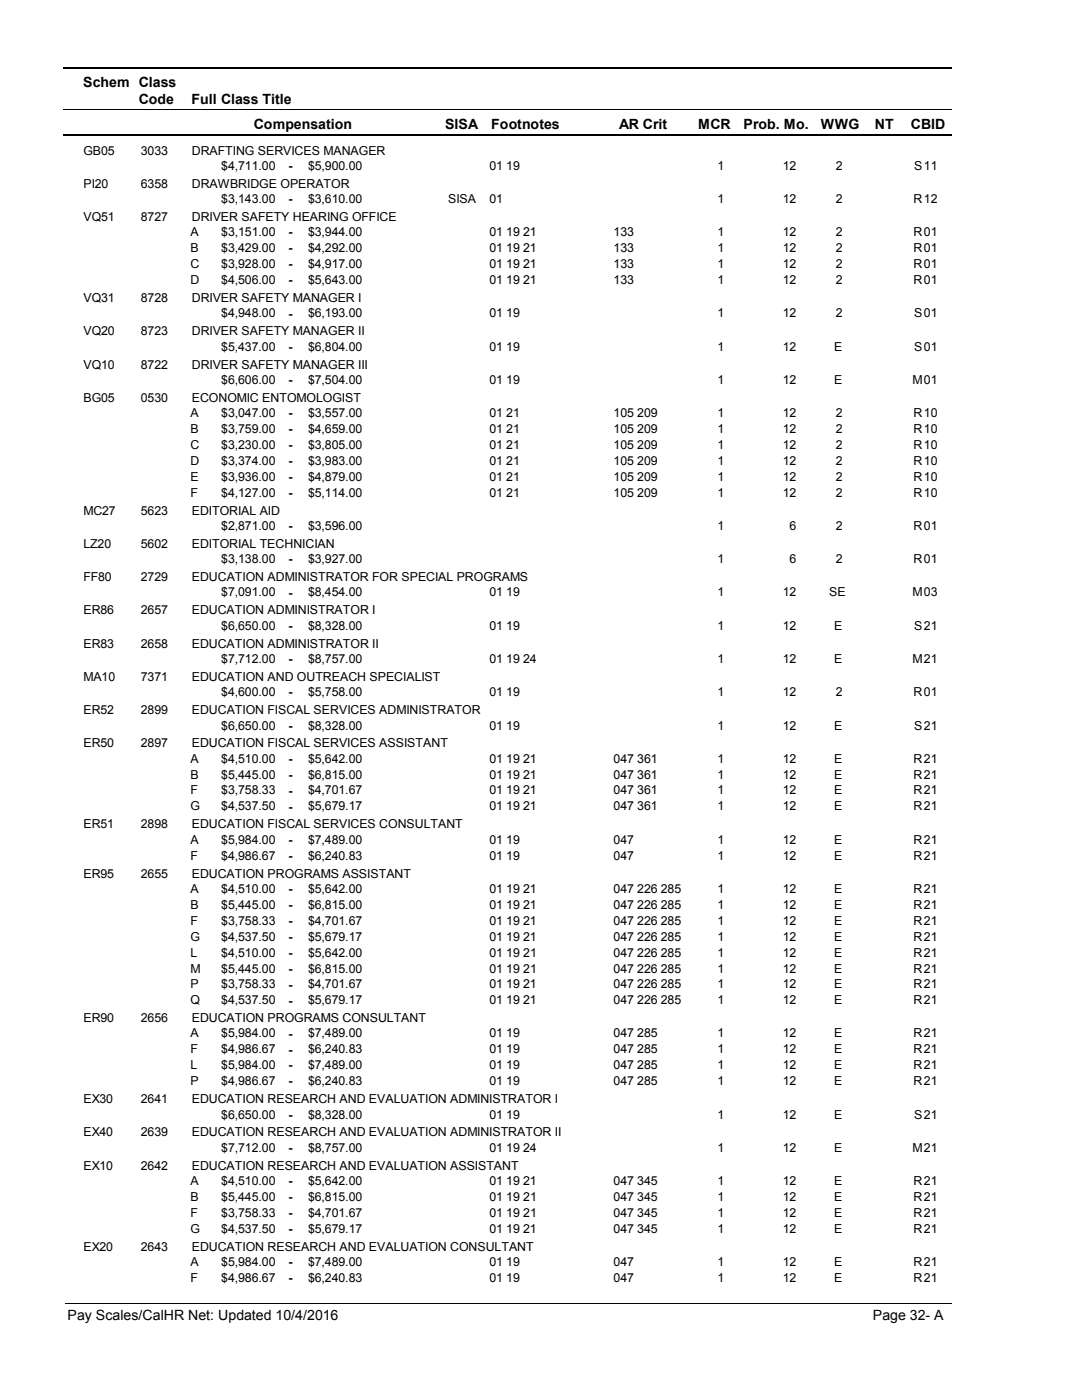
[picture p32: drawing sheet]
<svg xmlns="http://www.w3.org/2000/svg" width="216mm" height="279mm" viewBox="0 0 216 279" stroke-linecap="round" stroke-linejoin="round" font-family="sans-serif">
<defs><g id="words">
<g font-size="2.8">
<text x="16.6" y="17.3">Schem Class</text>
<text x="27.7" y="20.7">Code</text>
<text x="38.2" y="20.7">Full Class Title</text>
<text x="50.6" y="25.7">Compensation</text>
<text x="88.7" y="25.7">SISA</text>
<text x="98" y="25.7">Footnotes</text>
<text x="123.5" y="25.7">AR Crit</text>
<text x="139.2" y="25.7">MCR</text>
<text x="148.3" y="25.7">Prob. Mo.</text>
<text x="163.7" y="25.7">WWG</text>
<text x="174.5" y="25.7">NT</text>
<text x="181.6" y="25.7">CBID</text>
<text x="13.5" y="263.5">Pay Scales/CalHR Net: Updated 10/4/2016</text>
<text x="174.1" y="263.5">Page 32- A</text>
</g>
<g font-size="2.5">
<text x="16.6" y="30.8">GB05</text>
<text x="28.1" y="30.8">3033</text>
<text x="38.2" y="30.8">DRAFTING SERVICES MANAGER</text>
<text x="44.1" y="33.9">$4,711.00</text>
<text x="57.5" y="33.9">-</text>
<text x="61.4" y="33.9">$5,900.00</text>
<text x="97.6" y="33.9">01 19</text>
<text x="143.1" y="33.9">1</text>
<text x="156.1" y="33.9">12</text>
<text x="166.6" y="33.9">2</text>
<text x="182.3" y="33.9">S</text>
<text x="184.2" y="33.9">11</text>
<text x="16.6" y="37.5">PI20</text>
<text x="28.1" y="37.5">6358</text>
<text x="38.2" y="37.5">DRAWBRIDGE OPERATOR</text>
<text x="44.1" y="40.6">$3,143.00</text>
<text x="57.5" y="40.6">-</text>
<text x="61.4" y="40.6">$3,610.00</text>
<text x="89.4" y="40.6">SISA</text>
<text x="97.6" y="40.6">01</text>
<text x="143.1" y="40.6">1</text>
<text x="156.1" y="40.6">12</text>
<text x="166.6" y="40.6">2</text>
<text x="182.2" y="40.6">R</text>
<text x="184.2" y="40.6">12</text>
<text x="16.6" y="44.1">VQ51</text>
<text x="28.1" y="44.1">8727</text>
<text x="38" y="47.2">A</text>
<text x="38.2" y="44.1">DRIVER SAFETY HEARING OFFICE</text>
<text x="44.1" y="47.2">$3,151.00</text>
<text x="57.5" y="47.2">-</text>
<text x="61.4" y="47.2">$3,944.00</text>
<text x="97.6" y="47.2">01 19 21</text>
<text x="122.4" y="47.2">133</text>
<text x="143.1" y="47.2">1</text>
<text x="156.1" y="47.2">12</text>
<text x="166.6" y="47.2">2</text>
<text x="182.2" y="47.2">R</text>
<text x="184.2" y="47.2">01</text>
<text x="38" y="50.3">B</text>
<text x="38" y="53.5">C</text>
<text x="44.1" y="50.3">$3,429.00</text>
<text x="44.1" y="53.5">$3,928.00</text>
<text x="57.5" y="50.4">-</text>
<text x="57.5" y="53.6">-</text>
<text x="61.4" y="50.3">$4,292.00</text>
<text x="61.4" y="53.5">$4,917.00</text>
<text x="97.6" y="50.3">01 19 21</text>
<text x="97.6" y="53.5">01 19 21</text>
<text x="122.4" y="50.3">133</text>
<text x="122.4" y="53.5">133</text>
<text x="143.1" y="50.3">1</text>
<text x="143.1" y="53.5">1</text>
<text x="156.1" y="50.3">12</text>
<text x="156.1" y="53.5">12</text>
<text x="166.6" y="50.3">2</text>
<text x="166.6" y="53.5">2</text>
<text x="182.2" y="50.3">R</text>
<text x="182.2" y="53.5">R</text>
<text x="184.2" y="50.3">01</text>
<text x="184.2" y="53.5">01</text>
<text x="38" y="56.7">D</text>
<text x="44.1" y="56.7">$4,506.00</text>
<text x="57.5" y="56.7">-</text>
<text x="61.4" y="56.7">$5,643.00</text>
<text x="97.6" y="56.7">01 19 21</text>
<text x="122.4" y="56.7">133</text>
<text x="143.1" y="56.7">1</text>
<text x="156.1" y="56.7">12</text>
<text x="166.6" y="56.7">2</text>
<text x="182.2" y="56.7">R</text>
<text x="184.2" y="56.7">01</text>
<text x="16.6" y="60.3">VQ31</text>
<text x="28.1" y="60.3">8728</text>
<text x="38.2" y="60.3">DRIVER SAFETY MANAGER I</text>
<text x="44.1" y="63.3">$4,948.00</text>
<text x="57.5" y="63.4">-</text>
<text x="61.4" y="63.3">$6,193.00</text>
<text x="97.6" y="63.3">01 19</text>
<text x="143.1" y="63.3">1</text>
<text x="156.1" y="63.3">12</text>
<text x="166.6" y="63.3">2</text>
<text x="182.3" y="63.3">S</text>
<text x="184.2" y="63.3">01</text>
<text x="16.6" y="66.9">VQ20</text>
<text x="28.1" y="66.9">8723</text>
<text x="38.2" y="66.9">DRIVER SAFETY MANAGER II</text>
<text x="44.1" y="70">$5,437.00</text>
<text x="57.5" y="70">-</text>
<text x="61.4" y="70">$6,804.00</text>
<text x="97.6" y="70">01 19</text>
<text x="143.1" y="70">1</text>
<text x="156.1" y="70">12</text>
<text x="166.3" y="70">E</text>
<text x="182.3" y="70">S</text>
<text x="184.2" y="70">01</text>
<text x="16.6" y="73.6">VQ10</text>
<text x="28.1" y="73.6">8722</text>
<text x="38.2" y="73.6">DRIVER SAFETY MANAGER III</text>
<text x="44.1" y="76.6">$6,606.00</text>
<text x="57.5" y="76.6">-</text>
<text x="61.4" y="76.6">$7,504.00</text>
<text x="97.6" y="76.6">01 19</text>
<text x="143.1" y="76.6">1</text>
<text x="156.1" y="76.6">12</text>
<text x="166.3" y="76.6">E</text>
<text x="181.9" y="76.6">M</text>
<text x="184.2" y="76.6">01</text>
<text x="16.6" y="80.2">BG05</text>
<text x="28.1" y="80.2">0530</text>
<text x="38" y="83.3">A</text>
<text x="38.2" y="80.2">ECONOMIC ENTOMOLOGIST</text>
<text x="44.1" y="83.3">$3,047.00</text>
<text x="57.5" y="83.3">-</text>
<text x="61.4" y="83.3">$3,557.00</text>
<text x="97.6" y="83.3">01 21</text>
<text x="122.4" y="83.3">105 209</text>
<text x="143.1" y="83.3">1</text>
<text x="156.1" y="83.3">12</text>
<text x="166.6" y="83.3">2</text>
<text x="182.2" y="83.3">R</text>
<text x="184.2" y="83.3">10</text>
<text x="38" y="86.4">B</text>
<text x="38" y="89.6">C</text>
<text x="44.1" y="86.4">$3,759.00</text>
<text x="44.1" y="89.6">$3,230.00</text>
<text x="57.5" y="86.5">-</text>
<text x="57.5" y="89.6">-</text>
<text x="61.4" y="86.4">$4,659.00</text>
<text x="61.4" y="89.6">$3,805.00</text>
<text x="97.6" y="86.4">01 21</text>
<text x="97.6" y="89.6">01 21</text>
<text x="122.4" y="86.4">105 209</text>
<text x="122.4" y="89.6">105 209</text>
<text x="143.1" y="86.4">1</text>
<text x="143.1" y="89.6">1</text>
<text x="156.1" y="86.4">12</text>
<text x="156.1" y="89.6">12</text>
<text x="166.6" y="86.4">2</text>
<text x="166.6" y="89.6">2</text>
<text x="182.2" y="86.4">R</text>
<text x="182.2" y="89.6">R</text>
<text x="184.2" y="86.4">10</text>
<text x="184.2" y="89.6">10</text>
<text x="38" y="92.8">D</text>
<text x="38" y="96">E</text>
<text x="44.1" y="92.8">$3,374.00</text>
<text x="44.1" y="96">$3,936.00</text>
<text x="57.5" y="92.8">-</text>
<text x="61.4" y="92.8">$3,983.00</text>
<text x="61.4" y="96">$4,879.00</text>
<text x="97.6" y="92.8">01 21</text>
<text x="97.6" y="96">01 21</text>
<text x="122.4" y="92.8">105 209</text>
<text x="122.4" y="96">105 209</text>
<text x="143.1" y="92.8">1</text>
<text x="143.1" y="96">1</text>
<text x="156.1" y="92.8">12</text>
<text x="156.1" y="96">12</text>
<text x="166.6" y="92.8">2</text>
<text x="166.6" y="96">2</text>
<text x="182.2" y="92.8">R</text>
<text x="182.2" y="96">R</text>
<text x="184.2" y="92.8">10</text>
<text x="184.2" y="96">10</text>
<text x="38" y="99.1">F</text>
<text x="44.1" y="99.1">$4,127.00</text>
<text x="57.5" y="96">-</text>
<text x="57.5" y="99.2">-</text>
<text x="61.4" y="99.1">$5,114.00</text>
<text x="97.6" y="99.1">01 21</text>
<text x="122.4" y="99.1">105 209</text>
<text x="143.1" y="99.1">1</text>
<text x="156.1" y="99.1">12</text>
<text x="166.6" y="99.1">2</text>
<text x="182.2" y="99.1">R</text>
<text x="184.2" y="99.1">10</text>
<text x="16.6" y="102.7">MC27</text>
<text x="28.1" y="102.7">5623</text>
<text x="38.2" y="102.7">EDITORIAL AID</text>
<text x="44.1" y="105.8">$2,871.00</text>
<text x="57.5" y="105.8">-</text>
<text x="61.4" y="105.8">$3,596.00</text>
<text x="143.1" y="105.8">1</text>
<text x="157.5" y="105.8">6</text>
<text x="166.6" y="105.8">2</text>
<text x="182.2" y="105.8">R</text>
<text x="184.2" y="105.8">01</text>
<text x="16.6" y="109.4">LZ20</text>
<text x="28.1" y="109.4">5602</text>
<text x="38.2" y="109.4">EDITORIAL TECHNICIAN</text>
<text x="44.1" y="112.4">$3,138.00</text>
<text x="57.5" y="112.4">-</text>
<text x="61.4" y="112.4">$3,927.00</text>
<text x="143.1" y="112.4">1</text>
<text x="157.5" y="112.4">6</text>
<text x="166.6" y="112.4">2</text>
<text x="182.2" y="112.4">R</text>
<text x="184.2" y="112.4">01</text>
<text x="16.6" y="116">FF80</text>
<text x="28.1" y="116">2729</text>
<text x="38.2" y="116">EDUCATION ADMINISTRATOR FOR SPECIAL PROGRAMS</text>
<text x="44.1" y="119">$7,091.00</text>
<text x="57.5" y="119.1">-</text>
<text x="61.4" y="119">$8,454.00</text>
<text x="97.6" y="119">01 19</text>
<text x="143.1" y="119">1</text>
<text x="156.1" y="119">12</text>
<text x="165.4" y="119">SE</text>
<text x="181.9" y="119">M</text>
<text x="184.2" y="119">03</text>
<text x="16.6" y="122.6">ER86</text>
<text x="28.1" y="122.6">2657</text>
<text x="38.2" y="122.6">EDUCATION ADMINISTRATOR I</text>
<text x="44.1" y="125.7">$6,650.00</text>
<text x="57.5" y="125.7">-</text>
<text x="61.4" y="125.7">$8,328.00</text>
<text x="97.6" y="125.7">01 19</text>
<text x="143.1" y="125.7">1</text>
<text x="156.1" y="125.7">12</text>
<text x="166.3" y="125.7">E</text>
<text x="182.3" y="125.7">S</text>
<text x="184.2" y="125.7">21</text>
<text x="16.6" y="129.3">ER83</text>
<text x="28.1" y="129.3">2658</text>
<text x="38.2" y="129.3">EDUCATION ADMINISTRATOR II</text>
<text x="16.6" y="135.9">MA10</text>
<text x="28.1" y="135.9">7371</text>
<text x="38.2" y="135.9">EDUCATION AND OUTREACH SPECIALIST</text>
<text x="44.1" y="132.3">$7,712.00</text>
<text x="57.5" y="132.3">-</text>
<text x="61.4" y="132.3">$8,757.00</text>
<text x="97.6" y="132.3">01 19 24</text>
<text x="143.1" y="132.3">1</text>
<text x="156.1" y="132.3">12</text>
<text x="166.3" y="132.3">E</text>
<text x="181.9" y="132.3">M</text>
<text x="184.2" y="132.3">21</text>
<text x="16.6" y="142.5">ER52</text>
<text x="28.1" y="142.5">2899</text>
<text x="38.2" y="142.5">EDUCATION FISCAL SERVICES ADMINISTRATOR</text>
<text x="44.1" y="139">$4,600.00</text>
<text x="57.5" y="139">-</text>
<text x="61.4" y="139">$5,758.00</text>
<text x="97.6" y="139">01 19</text>
<text x="143.1" y="139">1</text>
<text x="156.1" y="139">12</text>
<text x="166.6" y="139">2</text>
<text x="182.2" y="139">R</text>
<text x="184.2" y="139">01</text>
<text x="16.6" y="149.2">ER50</text>
<text x="28.1" y="149.2">2897</text>
<text x="38.2" y="149.2">EDUCATION FISCAL SERVICES ASSISTANT</text>
<text x="44.1" y="145.6">$6,650.00</text>
<text x="57.5" y="145.6">-</text>
<text x="61.4" y="145.6">$8,328.00</text>
<text x="97.6" y="145.6">01 19</text>
<text x="143.1" y="145.6">1</text>
<text x="156.1" y="145.6">12</text>
<text x="166.3" y="145.6">E</text>
<text x="182.3" y="145.6">S</text>
<text x="184.2" y="145.6">21</text>
<text x="38" y="152.2">A</text>
<text x="38" y="155.4">B</text>
<text x="44.1" y="152.2">$4,510.00</text>
<text x="44.1" y="155.4">$5,445.00</text>
<text x="57.5" y="152.2">-</text>
<text x="57.5" y="155.4">-</text>
<text x="61.4" y="152.2">$5,642.00</text>
<text x="61.4" y="155.4">$6,815.00</text>
<text x="97.6" y="152.2">01 19 21</text>
<text x="97.6" y="155.4">01 19 21</text>
<text x="122.4" y="152.2">047 361</text>
<text x="122.4" y="155.4">047 361</text>
<text x="143.1" y="152.2">1</text>
<text x="143.1" y="155.4">1</text>
<text x="156.1" y="152.2">12</text>
<text x="156.1" y="155.4">12</text>
<text x="166.3" y="152.2">E</text>
<text x="166.3" y="155.4">E</text>
<text x="182.2" y="152.2">R</text>
<text x="182.2" y="155.4">R</text>
<text x="184.2" y="152.2">21</text>
<text x="184.2" y="155.4">21</text>
<text x="38" y="158.6">F</text>
<text x="38" y="161.7">G</text>
<text x="44.1" y="158.6">$3,758.33</text>
<text x="44.1" y="161.7">$4,537.50</text>
<text x="57.5" y="158.6">-</text>
<text x="57.5" y="161.8">-</text>
<text x="61.4" y="158.6">$4,701.67</text>
<text x="61.4" y="161.7">$5,679.17</text>
<text x="97.6" y="158.6">01 19 21</text>
<text x="97.6" y="161.7">01 19 21</text>
<text x="122.4" y="158.6">047 361</text>
<text x="122.4" y="161.7">047 361</text>
<text x="143.1" y="158.6">1</text>
<text x="143.1" y="161.7">1</text>
<text x="156.1" y="158.6">12</text>
<text x="156.1" y="161.7">12</text>
<text x="166.3" y="158.6">E</text>
<text x="166.3" y="161.7">E</text>
<text x="182.2" y="158.6">R</text>
<text x="182.2" y="161.7">R</text>
<text x="184.2" y="158.6">21</text>
<text x="184.2" y="161.7">21</text>
<text x="16.6" y="165.3">ER51</text>
<text x="28.1" y="165.3">2898</text>
<text x="38.2" y="165.3">EDUCATION FISCAL SERVICES CONSULTANT</text>
<text x="38" y="168.4">A</text>
<text x="38" y="171.6">F</text>
<text x="44.1" y="168.4">$5,984.00</text>
<text x="44.1" y="171.6">$4,986.67</text>
<text x="57.5" y="168.4">-</text>
<text x="57.5" y="171.6">-</text>
<text x="61.4" y="168.4">$7,489.00</text>
<text x="61.4" y="171.6">$6,240.83</text>
<text x="97.6" y="168.4">01 19</text>
<text x="97.6" y="171.6">01 19</text>
<text x="122.4" y="168.4">047</text>
<text x="122.4" y="171.6">047</text>
<text x="143.1" y="168.4">1</text>
<text x="143.1" y="171.6">1</text>
<text x="156.1" y="168.4">12</text>
<text x="156.1" y="171.6">12</text>
<text x="166.3" y="168.4">E</text>
<text x="166.3" y="171.6">E</text>
<text x="182.2" y="168.4">R</text>
<text x="182.2" y="171.6">R</text>
<text x="184.2" y="168.4">21</text>
<text x="184.2" y="171.6">21</text>
<text x="16.6" y="175.2">ER95</text>
<text x="28.1" y="175.2">2655</text>
<text x="38" y="178.2">A</text>
<text x="38.2" y="175.2">EDUCATION PROGRAMS ASSISTANT</text>
<text x="44.1" y="178.2">$4,510.00</text>
<text x="57.5" y="178.3">-</text>
<text x="61.4" y="178.2">$5,642.00</text>
<text x="97.6" y="178.2">01 19 21</text>
<text x="122.4" y="178.2">047 226 285</text>
<text x="143.1" y="178.2">1</text>
<text x="156.1" y="178.2">12</text>
<text x="166.3" y="178.2">E</text>
<text x="182.2" y="178.2">R</text>
<text x="184.2" y="178.2">21</text>
<text x="38" y="181.4">B</text>
<text x="38" y="184.6">F</text>
<text x="44.1" y="181.4">$5,445.00</text>
<text x="44.1" y="184.6">$3,758.33</text>
<text x="57.5" y="181.4">-</text>
<text x="57.5" y="184.6">-</text>
<text x="61.4" y="181.4">$6,815.00</text>
<text x="61.4" y="184.6">$4,701.67</text>
<text x="97.6" y="181.4">01 19 21</text>
<text x="97.6" y="184.6">01 19 21</text>
<text x="122.4" y="181.4">047 226 285</text>
<text x="122.4" y="184.6">047 226 285</text>
<text x="143.1" y="181.4">1</text>
<text x="143.1" y="184.6">1</text>
<text x="156.1" y="181.4">12</text>
<text x="156.1" y="184.6">12</text>
<text x="166.3" y="181.4">E</text>
<text x="166.3" y="184.6">E</text>
<text x="182.2" y="181.4">R</text>
<text x="182.2" y="184.6">R</text>
<text x="184.2" y="181.4">21</text>
<text x="184.2" y="184.6">21</text>
<text x="38" y="187.8">G</text>
<text x="38" y="190.9">L</text>
<text x="44.1" y="187.8">$4,537.50</text>
<text x="44.1" y="190.9">$4,510.00</text>
<text x="57.5" y="187.8">-</text>
<text x="57.5" y="191">-</text>
<text x="61.4" y="187.8">$5,679.17</text>
<text x="61.4" y="190.9">$5,642.00</text>
<text x="97.6" y="187.8">01 19 21</text>
<text x="97.6" y="190.9">01 19 21</text>
<text x="122.4" y="187.8">047 226 285</text>
<text x="122.4" y="190.9">047 226 285</text>
<text x="143.1" y="187.8">1</text>
<text x="143.1" y="190.9">1</text>
<text x="156.1" y="187.8">12</text>
<text x="156.1" y="190.9">12</text>
<text x="166.3" y="187.8">E</text>
<text x="166.3" y="190.9">E</text>
<text x="182.2" y="187.8">R</text>
<text x="182.2" y="190.9">R</text>
<text x="184.2" y="187.8">21</text>
<text x="184.2" y="190.9">21</text>
<text x="38" y="194.1">M</text>
<text x="38" y="197.3">P</text>
<text x="44.1" y="194.1">$5,445.00</text>
<text x="44.1" y="197.3">$3,758.33</text>
<text x="57.5" y="194.1">-</text>
<text x="57.5" y="197.3">-</text>
<text x="61.4" y="194.1">$6,815.00</text>
<text x="61.4" y="197.3">$4,701.67</text>
<text x="97.6" y="194.1">01 19 21</text>
<text x="97.6" y="197.3">01 19 21</text>
<text x="122.4" y="194.1">047 226 285</text>
<text x="122.4" y="197.3">047 226 285</text>
<text x="143.1" y="194.1">1</text>
<text x="143.1" y="197.3">1</text>
<text x="156.1" y="194.1">12</text>
<text x="156.1" y="197.3">12</text>
<text x="166.3" y="194.1">E</text>
<text x="166.3" y="197.3">E</text>
<text x="182.2" y="194.1">R</text>
<text x="182.2" y="197.3">R</text>
<text x="184.2" y="194.1">21</text>
<text x="184.2" y="197.3">21</text>
<text x="38" y="200.5">Q</text>
<text x="44.1" y="200.5">$4,537.50</text>
<text x="57.5" y="200.5">-</text>
<text x="61.4" y="200.5">$5,679.17</text>
<text x="97.6" y="200.5">01 19 21</text>
<text x="122.4" y="200.5">047 226 285</text>
<text x="143.1" y="200.5">1</text>
<text x="156.1" y="200.5">12</text>
<text x="166.3" y="200.5">E</text>
<text x="182.2" y="200.5">R</text>
<text x="184.2" y="200.5">21</text>
<text x="16.6" y="204">ER90</text>
<text x="28.1" y="204">2656</text>
<text x="38" y="207.1">A</text>
<text x="38.2" y="204">EDUCATION PROGRAMS CONSULTANT</text>
<text x="44.1" y="207.1">$5,984.00</text>
<text x="57.5" y="207.1">-</text>
<text x="61.4" y="207.1">$7,489.00</text>
<text x="97.6" y="207.1">01 19</text>
<text x="122.4" y="207.1">047 285</text>
<text x="143.1" y="207.1">1</text>
<text x="156.1" y="207.1">12</text>
<text x="166.3" y="207.1">E</text>
<text x="182.2" y="207.1">R</text>
<text x="184.2" y="207.1">21</text>
<text x="38" y="210.2">F</text>
<text x="38" y="213.4">L</text>
<text x="44.1" y="210.2">$4,986.67</text>
<text x="44.1" y="213.4">$5,984.00</text>
<text x="57.5" y="210.3">-</text>
<text x="57.5" y="213.5">-</text>
<text x="61.4" y="210.2">$6,240.83</text>
<text x="61.4" y="213.4">$7,489.00</text>
<text x="97.6" y="210.2">01 19</text>
<text x="97.6" y="213.4">01 19</text>
<text x="122.4" y="210.2">047 285</text>
<text x="122.4" y="213.4">047 285</text>
<text x="143.1" y="210.2">1</text>
<text x="143.1" y="213.4">1</text>
<text x="156.1" y="210.2">12</text>
<text x="156.1" y="213.4">12</text>
<text x="166.3" y="210.2">E</text>
<text x="166.3" y="213.4">E</text>
<text x="182.2" y="210.2">R</text>
<text x="182.2" y="213.4">R</text>
<text x="184.2" y="210.2">21</text>
<text x="184.2" y="213.4">21</text>
<text x="16.6" y="220.2">EX30</text>
<text x="28.1" y="220.2">2641</text>
<text x="38" y="216.6">P</text>
<text x="38.2" y="220.2">EDUCATION RESEARCH AND EVALUATION ADMINISTRATOR I</text>
<text x="44.1" y="216.6">$4,986.67</text>
<text x="57.5" y="216.6">-</text>
<text x="61.4" y="216.6">$6,240.83</text>
<text x="97.6" y="216.6">01 19</text>
<text x="122.4" y="216.6">047 285</text>
<text x="143.1" y="216.6">1</text>
<text x="156.1" y="216.6">12</text>
<text x="166.3" y="216.6">E</text>
<text x="182.2" y="216.6">R</text>
<text x="184.2" y="216.6">21</text>
<text x="16.6" y="226.8">EX40</text>
<text x="28.1" y="226.8">2639</text>
<text x="38.2" y="226.8">EDUCATION RESEARCH AND EVALUATION ADMINISTRATOR II</text>
<text x="44.1" y="223.2">$6,650.00</text>
<text x="57.5" y="223.3">-</text>
<text x="61.4" y="223.2">$8,328.00</text>
<text x="97.6" y="223.2">01 19</text>
<text x="143.1" y="223.2">1</text>
<text x="156.1" y="223.2">12</text>
<text x="166.3" y="223.2">E</text>
<text x="182.3" y="223.2">S</text>
<text x="184.2" y="223.2">21</text>
<text x="16.6" y="233.5">EX10</text>
<text x="28.1" y="233.5">2642</text>
<text x="38.2" y="233.5">EDUCATION RESEARCH AND EVALUATION ASSISTANT</text>
<text x="44.1" y="229.9">$7,712.00</text>
<text x="57.5" y="229.9">-</text>
<text x="61.4" y="229.9">$8,757.00</text>
<text x="97.6" y="229.9">01 19 24</text>
<text x="143.1" y="229.9">1</text>
<text x="156.1" y="229.9">12</text>
<text x="166.3" y="229.9">E</text>
<text x="181.9" y="229.9">M</text>
<text x="184.2" y="229.9">21</text>
<text x="38" y="236.5">A</text>
<text x="38" y="239.7">B</text>
<text x="44.1" y="236.5">$4,510.00</text>
<text x="44.1" y="239.7">$5,445.00</text>
<text x="57.5" y="236.5">-</text>
<text x="57.5" y="239.7">-</text>
<text x="61.4" y="236.5">$5,642.00</text>
<text x="61.4" y="239.7">$6,815.00</text>
<text x="97.6" y="236.5">01 19 21</text>
<text x="97.6" y="239.7">01 19 21</text>
<text x="122.4" y="236.5">047 345</text>
<text x="122.4" y="239.7">047 345</text>
<text x="143.1" y="236.5">1</text>
<text x="143.1" y="239.7">1</text>
<text x="156.1" y="236.5">12</text>
<text x="156.1" y="239.7">12</text>
<text x="166.3" y="236.5">E</text>
<text x="166.3" y="239.7">E</text>
<text x="182.2" y="236.5">R</text>
<text x="182.2" y="239.7">R</text>
<text x="184.2" y="236.5">21</text>
<text x="184.2" y="239.7">21</text>
<text x="38" y="242.9">F</text>
<text x="44.1" y="242.9">$3,758.33</text>
<text x="57.5" y="242.9">-</text>
<text x="61.4" y="242.9">$4,701.67</text>
<text x="97.6" y="242.9">01 19 21</text>
<text x="122.4" y="242.9">047 345</text>
<text x="143.1" y="242.9">1</text>
<text x="156.1" y="242.9">12</text>
<text x="166.3" y="242.9">E</text>
<text x="182.2" y="242.9">R</text>
<text x="184.2" y="242.9">21</text>
<text x="16.6" y="249.6">EX20</text>
<text x="28.1" y="249.6">2643</text>
<text x="38" y="246">G</text>
<text x="38.2" y="249.6">EDUCATION RESEARCH AND EVALUATION CONSULTANT</text>
<text x="44.1" y="246">$4,537.50</text>
<text x="57.5" y="246.1">-</text>
<text x="61.4" y="246">$5,679.17</text>
<text x="97.6" y="246">01 19 21</text>
<text x="122.4" y="246">047 345</text>
<text x="143.1" y="246">1</text>
<text x="156.1" y="246">12</text>
<text x="166.3" y="246">E</text>
<text x="182.2" y="246">R</text>
<text x="184.2" y="246">21</text>
<text x="38" y="252.7">A</text>
<text x="38" y="255.9">F</text>
<text x="44.1" y="252.7">$5,984.00</text>
<text x="44.1" y="255.9">$4,986.67</text>
<text x="57.5" y="252.7">-</text>
<text x="57.5" y="255.9">-</text>
<text x="61.4" y="252.7">$7,489.00</text>
<text x="61.4" y="255.9">$6,240.83</text>
<text x="97.6" y="252.7">01 19</text>
<text x="97.6" y="255.9">01 19</text>
<text x="122.4" y="252.7">047</text>
<text x="122.4" y="255.9">047</text>
<text x="143.1" y="252.7">1</text>
<text x="143.1" y="255.9">1</text>
<text x="156.1" y="252.7">12</text>
<text x="156.1" y="255.9">12</text>
<text x="166.3" y="252.7">E</text>
<text x="166.3" y="255.9">E</text>
<text x="182.2" y="252.7">R</text>
<text x="182.2" y="255.9">R</text>
<text x="184.2" y="252.7">21</text>
<text x="184.2" y="255.9">21</text>
</g>
</g></defs>
<path d="M12.7 13.5h177.1" fill="none" stroke="#000" stroke-width=".36"/>
<path d="M12.7 21.9h177.1" fill="none" stroke="#000" stroke-width=".2"/>
<path d="M12.7 27h177.1" fill="none" stroke="#000" stroke-width=".35"/>
<g fill="#fff">
<path d="M40.4 31.3h16.2v3h-16.2z" fill-rule="evenodd"/>
<path d="M183.9 31.3h4.1v3h-4.1z" fill-rule="evenodd"/>
<path d="M40.4 37.9h16.2v3h-16.2z" fill-rule="evenodd"/>
<path d="M183.9 37.9h4.1v3h-4.1z" fill-rule="evenodd"/>
<path d="M40.4 44.6h16.2v2.9h-16.2z" fill-rule="evenodd"/>
<path d="M183.9 44.6h4.1v2.9h-4.1z" fill-rule="evenodd"/>
<path d="M40.4 47.7h16.2v3h-16.2z" fill-rule="evenodd"/>
<path d="M183.9 47.7h4.1v3h-4.1z" fill-rule="evenodd"/>
<path d="M40.4 50.9h16.2v3h-16.2z" fill-rule="evenodd"/>
<path d="M183.9 50.9h4.1v3h-4.1z" fill-rule="evenodd"/>
<path d="M40.4 54.1h16.2v3h-16.2z" fill-rule="evenodd"/>
<path d="M183.9 54.1h4.1v3h-4.1z" fill-rule="evenodd"/>
<path d="M40.4 60.7h16.2v3h-16.2z" fill-rule="evenodd"/>
<path d="M183.9 60.7h4.1v3h-4.1z" fill-rule="evenodd"/>
<path d="M40.4 67.4h16.2v3h-16.2z" fill-rule="evenodd"/>
<path d="M183.9 67.4h4.1v3h-4.1z" fill-rule="evenodd"/>
<path d="M40.4 74h16.2v3h-16.2z" fill-rule="evenodd"/>
<path d="M183.9 74h4.1v3h-4.1z" fill-rule="evenodd"/>
<path d="M40.4 80.6h16.2v3h-16.2z" fill-rule="evenodd"/>
<path d="M183.9 80.6h4.1v3h-4.1z" fill-rule="evenodd"/>
<path d="M40.4 83.8h16.2v3h-16.2z" fill-rule="evenodd"/>
<path d="M183.9 83.8h4.1v3h-4.1z" fill-rule="evenodd"/>
<path d="M40.4 87h16.2v3h-16.2z" fill-rule="evenodd"/>
<path d="M183.9 87h4.1v3h-4.1z" fill-rule="evenodd"/>
<path d="M40.4 90.2h16.2v3h-16.2z" fill-rule="evenodd"/>
<path d="M183.9 90.2h4.1v3h-4.1z" fill-rule="evenodd"/>
<path d="M40.4 93.3h16.2v3h-16.2z" fill-rule="evenodd"/>
<path d="M183.9 93.3h4.1v3h-4.1z" fill-rule="evenodd"/>
<path d="M40.4 96.5h16.2v3h-16.2z" fill-rule="evenodd"/>
<path d="M183.9 96.5h4.1v3h-4.1z" fill-rule="evenodd"/>
<path d="M40.4 103.2h16.2v3h-16.2z" fill-rule="evenodd"/>
<path d="M183.9 103.2h4.1v3h-4.1z" fill-rule="evenodd"/>
<path d="M40.4 109.8h16.2v3h-16.2z" fill-rule="evenodd"/>
<path d="M183.9 109.8h4.1v3h-4.1z" fill-rule="evenodd"/>
<path d="M40.4 116.4h16.2v3h-16.2z" fill-rule="evenodd"/>
<path d="M183.9 116.4h4.1v3h-4.1z" fill-rule="evenodd"/>
<path d="M40.4 123.1h16.2v3h-16.2z" fill-rule="evenodd"/>
<path d="M183.9 123.1h4.1v3h-4.1z" fill-rule="evenodd"/>
<path d="M40.4 129.7h16.2v3h-16.2z" fill-rule="evenodd"/>
<path d="M183.9 129.7h4.1v3h-4.1z" fill-rule="evenodd"/>
<path d="M40.4 136.3h16.2v3h-16.2z" fill-rule="evenodd"/>
<path d="M183.9 136.3h4.1v3h-4.1z" fill-rule="evenodd"/>
<path d="M40.4 143h16.2v3h-16.2z" fill-rule="evenodd"/>
<path d="M183.9 143h4.1v3h-4.1z" fill-rule="evenodd"/>
<path d="M40.4 149.6h16.2v3h-16.2z" fill-rule="evenodd"/>
<path d="M183.9 149.6h4.1v3h-4.1z" fill-rule="evenodd"/>
<path d="M40.4 152.8h16.2v3h-16.2z" fill-rule="evenodd"/>
<path d="M183.9 152.8h4.1v3h-4.1z" fill-rule="evenodd"/>
<path d="M40.4 156h16.2v2.9h-16.2z" fill-rule="evenodd"/>
<path d="M183.9 156h4.1v2.9h-4.1z" fill-rule="evenodd"/>
<path d="M40.4 159.1h16.2v3h-16.2z" fill-rule="evenodd"/>
<path d="M183.9 159.1h4.1v3h-4.1z" fill-rule="evenodd"/>
<path d="M40.4 165.8h16.2v3h-16.2z" fill-rule="evenodd"/>
<path d="M183.9 165.8h4.1v3h-4.1z" fill-rule="evenodd"/>
<path d="M40.4 169h16.2v2.9h-16.2z" fill-rule="evenodd"/>
<path d="M183.9 169h4.1v2.9h-4.1z" fill-rule="evenodd"/>
<path d="M40.4 175.6h16.2v3h-16.2z" fill-rule="evenodd"/>
<path d="M183.9 175.6h4.1v3h-4.1z" fill-rule="evenodd"/>
<path d="M40.4 178.8h16.2v3h-16.2z" fill-rule="evenodd"/>
<path d="M183.9 178.8h4.1v3h-4.1z" fill-rule="evenodd"/>
<path d="M40.4 182h16.2v2.9h-16.2z" fill-rule="evenodd"/>
<path d="M183.9 182h4.1v2.9h-4.1z" fill-rule="evenodd"/>
<path d="M40.4 185.1h16.2v3h-16.2z" fill-rule="evenodd"/>
<path d="M183.9 185.1h4.1v3h-4.1z" fill-rule="evenodd"/>
<path d="M40.4 188.3h16.2v3h-16.2z" fill-rule="evenodd"/>
<path d="M183.9 188.3h4.1v3h-4.1z" fill-rule="evenodd"/>
<path d="M40.4 191.5h16.2v3h-16.2z" fill-rule="evenodd"/>
<path d="M183.9 191.5h4.1v3h-4.1z" fill-rule="evenodd"/>
<path d="M40.4 194.7h16.2v3h-16.2z" fill-rule="evenodd"/>
<path d="M183.9 194.7h4.1v3h-4.1z" fill-rule="evenodd"/>
<path d="M40.4 197.8h16.2v3h-16.2z" fill-rule="evenodd"/>
<path d="M183.9 197.8h4.1v3h-4.1z" fill-rule="evenodd"/>
<path d="M40.4 204.5h16.2v2.9h-16.2z" fill-rule="evenodd"/>
<path d="M183.9 204.5h4.1v2.9h-4.1z" fill-rule="evenodd"/>
<path d="M40.4 207.6h16.2v3h-16.2z" fill-rule="evenodd"/>
<path d="M183.9 207.6h4.1v3h-4.1z" fill-rule="evenodd"/>
<path d="M40.4 210.8h16.2v3h-16.2z" fill-rule="evenodd"/>
<path d="M183.9 210.8h4.1v3h-4.1z" fill-rule="evenodd"/>
<path d="M40.4 214h16.2v3h-16.2z" fill-rule="evenodd"/>
<path d="M183.9 214h4.1v3h-4.1z" fill-rule="evenodd"/>
<path d="M40.4 220.6h16.2v3h-16.2z" fill-rule="evenodd"/>
<path d="M183.9 220.6h4.1v3h-4.1z" fill-rule="evenodd"/>
<path d="M40.4 227.3h16.2v3h-16.2z" fill-rule="evenodd"/>
<path d="M183.9 227.3h4.1v3h-4.1z" fill-rule="evenodd"/>
<path d="M40.4 233.9h16.2v3h-16.2z" fill-rule="evenodd"/>
<path d="M183.9 233.9h4.1v3h-4.1z" fill-rule="evenodd"/>
<path d="M40.4 237.1h16.2v3h-16.2z" fill-rule="evenodd"/>
<path d="M183.9 237.1h4.1v3h-4.1z" fill-rule="evenodd"/>
<path d="M40.4 240.2h16.2v3h-16.2z" fill-rule="evenodd"/>
<path d="M183.9 240.2h4.1v3h-4.1z" fill-rule="evenodd"/>
<path d="M40.4 243.4h16.2v3h-16.2z" fill-rule="evenodd"/>
<path d="M183.9 243.4h4.1v3h-4.1z" fill-rule="evenodd"/>
<path d="M40.4 250.1h16.2v3h-16.2z" fill-rule="evenodd"/>
<path d="M183.9 250.1h4.1v3h-4.1z" fill-rule="evenodd"/>
<path d="M40.4 253.2h16.2v3h-16.2z" fill-rule="evenodd"/>
<path d="M183.9 253.2h4.1v3h-4.1z" fill-rule="evenodd"/>
</g>
<path d="M13.1 260.1h176.7" fill="none" stroke="#000" stroke-width=".2"/>
<use href="#words"/>
</svg>
